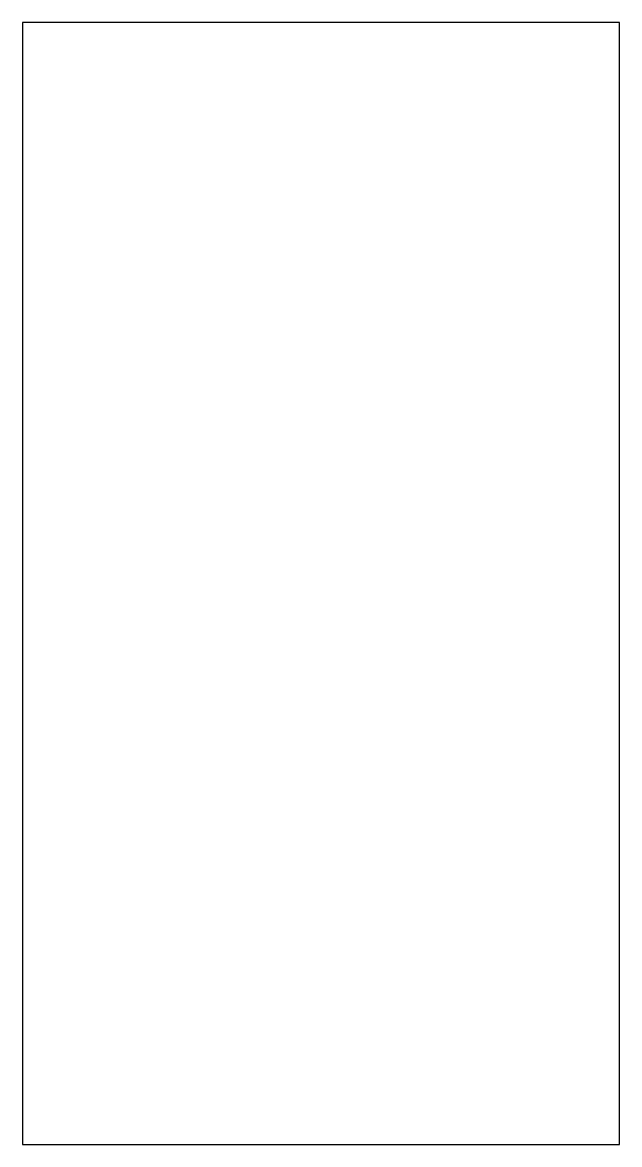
# Model space of a CAD drawing. Header units: inches. Extents: x 0 to 16.1, y -30.3 to 0.
import ezdxf

# ---------------------------------------------------------------- set-up
doc = ezdxf.new("R2010")
doc.units = ezdxf.units.IN
doc.header["$MEASUREMENT"] = 0

msp = doc.modelspace()

# ---------------------------------------------------------------- linework, layer by layer
at = {"color": 7, "linetype": 'Continuous', "lineweight": 25}
for p, q in [((16.142, 0), (0, 0)), ((0, 0), (0, -30.315)), ((16.142, -30.315), (16.142, 0)), ((0, -30.315), (16.142, -30.315))]:
    msp.add_line(p, q, dxfattribs=at)

doc.saveas('drawing.dxf')
